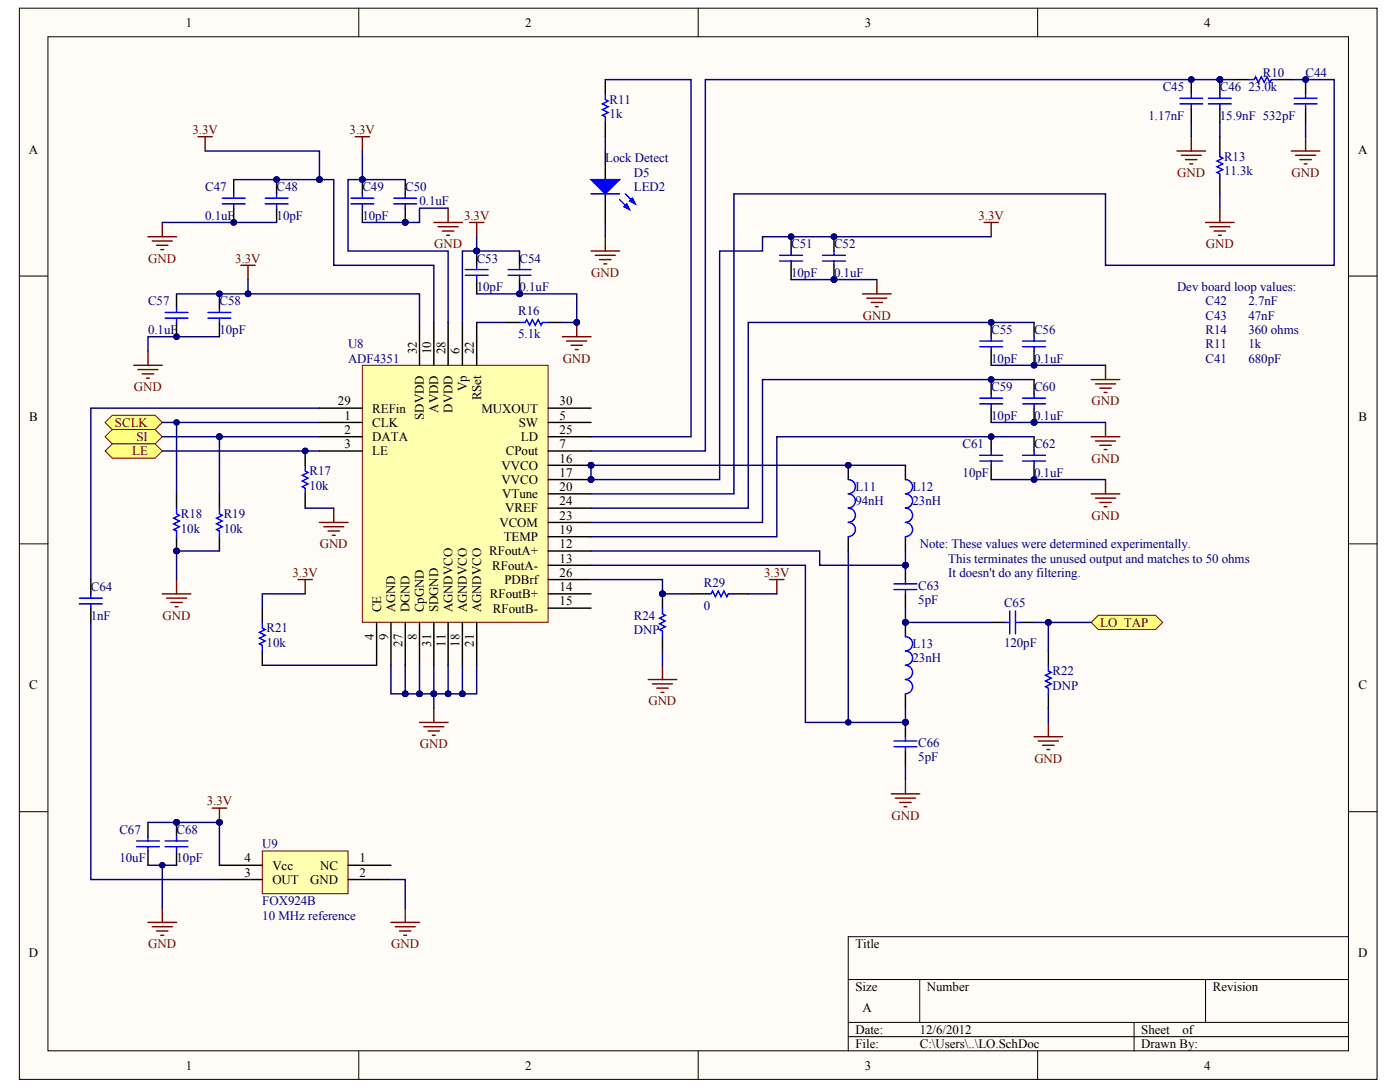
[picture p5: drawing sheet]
<svg xmlns="http://www.w3.org/2000/svg" width="258mm" height="201mm" viewBox="0 0 258 201" stroke-linecap="round" stroke-linejoin="round" font-family="sans-serif">
<defs><g id="words">
<g font-size="2.4">
<text x="34.2" y="4.9">1</text>
<text x="96.8" y="4.9">2</text>
<text x="159.3" y="4.9">3</text>
<text x="221.8" y="4.9">4</text>
<text x="5.3" y="28.3">A</text>
<text x="250.2" y="28.3">A</text>
<text x="76.8" y="65.2" transform="rotate(-90 76.8 65.2)">32</text>
<text x="79.4" y="65.2" transform="rotate(-90 79.4 65.2)">10</text>
<text x="82" y="65.2" transform="rotate(-90 82 65.2)">28</text>
<text x="84.6" y="65.2" transform="rotate(-90 84.6 65.2)">6</text>
<text x="87.3" y="65.2" transform="rotate(-90 87.3 65.2)">22</text>
<text x="5.4" y="77.6">B</text>
<text x="62.3" y="74.6">29</text>
<text x="63.5" y="77.3">1</text>
<text x="68.6" y="76">REFin</text>
<text x="78.1" y="77.3" transform="rotate(-90 78.1 77.3)">SDVDD</text>
<text x="80.7" y="76" transform="rotate(-90 80.7 76)">AVDD</text>
<text x="83.3" y="76" transform="rotate(-90 83.3 76)">DVDD</text>
<text x="86" y="72" transform="rotate(-90 86 72)">Vp</text>
<text x="88.6" y="73.7" transform="rotate(-90 88.6 73.7)">RSet</text>
<text x="88.7" y="76">MUXOUT</text>
<text x="103.1" y="77.3">5</text>
<text x="103.1" y="74.6">30</text>
<text x="250.2" y="77.6">B</text>
<text x="63.5" y="79.9">2</text>
<text x="63.5" y="82.5">3</text>
<text x="68.6" y="78.6">CLK</text>
<text x="68.6" y="81.2">DATA</text>
<text x="68.6" y="83.8">LE</text>
<text x="93.2" y="83.8">CPout</text>
<text x="95.6" y="78.6">SW</text>
<text x="96" y="81.2">LD</text>
<text x="103.1" y="82.5">7</text>
<text x="103.1" y="79.9">25</text>
<text x="92.4" y="89.1">VVCO</text>
<text x="92.4" y="86.5">VVCO</text>
<text x="103.1" y="87.8">17</text>
<text x="103.1" y="85.2">16</text>
<text x="92.5" y="91.7">VTune</text>
<text x="93" y="94.4">VREF</text>
<text x="103.1" y="93.1">24</text>
<text x="103.1" y="95.7">23</text>
<text x="103.1" y="90.4">20</text>
<text x="92" y="97">VCOM</text>
<text x="92.8" y="99.6">TEMP</text>
<text x="103.1" y="100.9">12</text>
<text x="103.1" y="98.3">19</text>
<text x="90.1" y="102.3">RFoutA+</text>
<text x="90.7" y="104.9">RFoutA-</text>
<text x="92.9" y="107.5">PDBrf</text>
<text x="103.1" y="103.6">13</text>
<text x="103.1" y="106.2">26</text>
<text x="70.2" y="112.8" transform="rotate(-90 70.2 112.8)">CE</text>
<text x="72.8" y="112.8" transform="rotate(-90 72.8 112.8)">AGND</text>
<text x="75.5" y="112.8" transform="rotate(-90 75.5 112.8)">DGND</text>
<text x="78.1" y="112.8" transform="rotate(-90 78.1 112.8)">CpGND</text>
<text x="80.7" y="112.8" transform="rotate(-90 80.7 112.8)">SDGND</text>
<text x="83.3" y="112.8" transform="rotate(-90 83.3 112.8)">AGNDVCO</text>
<text x="86" y="112.8" transform="rotate(-90 86 112.8)">AGNDVCO</text>
<text x="88.6" y="112.8" transform="rotate(-90 88.6 112.8)">AGNDVCO</text>
<text x="90.3" y="110.2">RFoutB+</text>
<text x="90.8" y="112.8">RFoutB-</text>
<text x="103.1" y="111.5">15</text>
<text x="103.1" y="108.8">14</text>
<text x="68.9" y="117.9" transform="rotate(-90 68.9 117.9)">4</text>
<text x="71.5" y="117.9" transform="rotate(-90 71.5 117.9)">9</text>
<text x="74.1" y="119.1" transform="rotate(-90 74.1 119.1)">27</text>
<text x="76.8" y="117.9" transform="rotate(-90 76.8 117.9)">8</text>
<text x="79.4" y="119.1" transform="rotate(-90 79.4 119.1)">31</text>
<text x="82" y="119.1" transform="rotate(-90 82 119.1)">11</text>
<text x="84.6" y="119.1" transform="rotate(-90 84.6 119.1)">18</text>
<text x="87.3" y="119.1" transform="rotate(-90 87.3 119.1)">21</text>
<text x="5.4" y="126.9">C</text>
<text x="250.2" y="126.9">C</text>
<text x="45" y="161.5">3</text>
<text x="45" y="158.8">4</text>
<text x="50.2" y="160.1">Vcc</text>
<text x="59" y="160.1">NC</text>
<text x="66.2" y="161.5">2</text>
<text x="66.2" y="158.8">1</text>
<text x="50.2" y="162.8">OUT</text>
<text x="57.1" y="162.8">GND</text>
<text x="5.3" y="176.3">D</text>
<text x="157.6" y="174.6">Title</text>
<text x="250.2" y="176.3">D</text>
<text x="157.6" y="182.5">Size</text>
<text x="170.7" y="182.5">Number</text>
<text x="223.4" y="182.5">Revision</text>
<text x="157.6" y="190.4">Date:</text>
<text x="158.9" y="186.4">A</text>
<text x="169.4" y="190.4">12/6/2012</text>
<text x="210.2" y="190.4">Sheet</text>
<text x="217.8" y="190.4">of</text>
<text x="34.2" y="197">1</text>
<text x="96.8" y="197">2</text>
<text x="157.6" y="193">File:</text>
<text x="159.3" y="197">3</text>
<text x="169.4" y="193">C:\Users\..\LO.SchDoc</text>
<text x="210.2" y="193">Drawn By:</text>
<text x="221.8" y="197">4</text>
</g>
<g font-size="2.4" fill="#000080">
<text x="214.2" y="16.8">C45</text>
<text x="224.7" y="16.8">C46</text>
<text x="230" y="16.8">23.0k</text>
<text x="232.6" y="14.2">R10</text>
<text x="240.5" y="14.2">C44</text>
<text x="112.3" y="21.8">1k</text>
<text x="112.3" y="19.1">R11</text>
<text x="211.5" y="22">1.17nF</text>
<text x="224.7" y="22">15.9nF 532pF</text>
<text x="111.5" y="29.9">Lock Detect</text>
<text x="225.5" y="29.7">R13</text>
<text x="37.8" y="35.2">C47</text>
<text x="50.9" y="35.2">C48</text>
<text x="66.7" y="35.2">C49</text>
<text x="74.7" y="35.2">C50</text>
<text x="116.8" y="32.6">D5</text>
<text x="116.8" y="35.2">LED2</text>
<text x="225.5" y="32.3">11.3k</text>
<text x="37.8" y="40.4">0.1uF</text>
<text x="50.9" y="40.4">10pF</text>
<text x="66.7" y="40.4">10pF</text>
<text x="77.3" y="37.8">0.1uF</text>
<text x="145.7" y="45.7">C51</text>
<text x="153.6" y="45.7">C52</text>
<text x="87.8" y="53.6">10pF</text>
<text x="87.8" y="48.3">C53</text>
<text x="95.7" y="53.6">0.1uF</text>
<text x="95.7" y="48.3">C54</text>
<text x="145.7" y="51">10pF</text>
<text x="153.6" y="51">0.1uF</text>
<text x="216.8" y="53.6">Dev board loop values:</text>
<text x="27.3" y="56.2">C57</text>
<text x="40.4" y="56.2">C58</text>
<text x="95.4" y="58.1">R16</text>
<text x="222.1" y="56.2">C42</text>
<text x="222.1" y="58.9">C43</text>
<text x="230" y="56.2">2.7nF</text>
<text x="230" y="58.9">47nF</text>
<text x="27.3" y="61.5">0.1uF</text>
<text x="40.4" y="61.5">10pF</text>
<text x="64.1" y="64.1">U8</text>
<text x="95.4" y="62.3">5.1k</text>
<text x="182.6" y="61.5">C55</text>
<text x="190.5" y="61.5">C56</text>
<text x="222.1" y="61.5">R14</text>
<text x="222.1" y="64.1">R11</text>
<text x="230" y="61.5">360 ohms</text>
<text x="230" y="64.1">1k</text>
<text x="64.1" y="66.8">ADF4351</text>
<text x="182.6" y="66.8">10pF</text>
<text x="190.5" y="66.8">0.1uF</text>
<text x="222.1" y="66.8">C41</text>
<text x="230" y="66.8">680pF</text>
<text x="182.6" y="77.3">10pF</text>
<text x="182.6" y="72">C59</text>
<text x="190.5" y="77.3">0.1uF</text>
<text x="190.5" y="72">C60</text>
<text x="177.3" y="82.5">C61</text>
<text x="190.5" y="82.5">C62</text>
<text x="57" y="87.5">R17</text>
<text x="177.3" y="87.8">10pF</text>
<text x="190.5" y="87.8">0.1uF</text>
<text x="33.3" y="95.4">R18</text>
<text x="41.2" y="95.4">R19</text>
<text x="57" y="90.2">10k</text>
<text x="157.6" y="93.1">94nH</text>
<text x="157.6" y="90.4">L11</text>
<text x="168.1" y="93.1">23nH</text>
<text x="168.1" y="90.4">L12</text>
<text x="33.3" y="98.1">10k</text>
<text x="41.2" y="98.1">10k</text>
<text x="169.4" y="100.9">Note: These values were determined experimentally.</text>
<text x="174.7" y="103.6">This terminates the unused output and matches to 50 ohms</text>
<text x="174.7" y="106.2">It doesn't do any filtering.</text>
<text x="16.7" y="108.8">C64</text>
<text x="129.7" y="112.3">0</text>
<text x="129.7" y="108.1">R29</text>
<text x="169.1" y="111.2">5pF</text>
<text x="169.1" y="108.6">C63</text>
<text x="184.9" y="111.7">C65</text>
<text x="16.7" y="114.1">1nF</text>
<text x="49.1" y="119.1">10k</text>
<text x="49.1" y="116.5">R21</text>
<text x="116.8" y="116.7">DNP</text>
<text x="116.8" y="114.1">R24</text>
<text x="168.1" y="119.4">L13</text>
<text x="184.9" y="119.1">120pF</text>
<text x="168.1" y="122">23nH</text>
<text x="193.9" y="124.4">R22</text>
<text x="193.9" y="127">DNP</text>
<text x="169.1" y="137.5">C66</text>
<text x="169.1" y="140.1">5pF</text>
<text x="22" y="153.6">C67</text>
<text x="32.5" y="153.6">C68</text>
<text x="22" y="158.8">10uF</text>
<text x="32.5" y="158.8">10pF</text>
<text x="48.3" y="156.2">U9</text>
<text x="48.3" y="166.7">FOX924B</text>
<text x="48.3" y="169.3">10 MHz reference</text>
</g>
<g font-size="2.4" fill="#800000">
<text x="35.4" y="24.7">3.3V</text>
<text x="64.4" y="24.7">3.3V</text>
<text x="216.9" y="32.6">GND</text>
<text x="237.9" y="32.6">GND</text>
<text x="85.5" y="40.4">3.3V</text>
<text x="180.2" y="40.4">3.3V</text>
<text x="80" y="45.7">GND</text>
<text x="222.1" y="45.7">GND</text>
<text x="27.3" y="48.3">GND</text>
<text x="43.3" y="48.3">3.3V</text>
<text x="108.9" y="51">GND</text>
<text x="158.9" y="58.9">GND</text>
<text x="103.6" y="66.8">GND</text>
<text x="24.7" y="72">GND</text>
<text x="201.1" y="74.6">GND</text>
<text x="21.2" y="78.6">SCLK</text>
<text x="24.4" y="83.8">LE</text>
<text x="25.1" y="81.2">SI</text>
<text x="201.1" y="85.2">GND</text>
<text x="201.1" y="95.7">GND</text>
<text x="58.9" y="100.9">GND</text>
<text x="53.9" y="106.2">3.3V</text>
<text x="140.7" y="106.2">3.3V</text>
<text x="29.9" y="114.1">GND</text>
<text x="202.7" y="115.4">LO_TAP</text>
<text x="119.4" y="129.9">GND</text>
<text x="77.3" y="137.8">GND</text>
<text x="190.5" y="140.4">GND</text>
<text x="38.1" y="148.3">3.3V</text>
<text x="164.2" y="150.9">GND</text>
<text x="27.3" y="174.6">GND</text>
<text x="72.1" y="174.6">GND</text>
</g>
</g></defs>
<g fill="#fffcf8" stroke="#000" stroke-width=".18">
<path d="M3.6 1.5h250.1v197.3h-250.1z"/>
<path d="M8.8 6.8h239.6v186.7h-239.6z"/>
</g>
<g fill="none" stroke="#000" stroke-width=".18">
<path d="M66.1 1.5v5.3M128.6 1.5v5.3M191.1 1.5v5.3M3.6 50.8h5.2M248.4 50.8h5.3M3.6 100.1h5.2M248.4 100.1h5.3M3.6 149.5h5.2M248.4 149.5h5.3M248.4 172.5h-92.1v21M66.1 193.5v5.3M128.6 193.5v5.3"/>
<path d="M156.3 180.4h92.1M156.3 188.3h92.1M156.3 190.9h92.1M169.4 180.4v7.9M191.1 193.5v5.3M208.9 188.3v5.2M222.1 180.4v7.9"/>
</g>
<path d="M66.7 67.3h34.3v47.3h-34.3z" fill="#ffffb0" stroke="#800000" stroke-width=".18"/>
<g fill="none" stroke="#000" stroke-width=".26">
<path d="M77.3 59.4v7.9M79.9 59.4v7.9M82.5 59.4v7.9M85.2 59.4v7.9M87.8 59.4v7.9M58.8 77.8h7.9M58.8 75.2h7.9M101 77.8h7.9M101 75.2h7.9M58.8 80.4h7.9M58.8 83.1h7.9M101 93.6h7.9"/>
<path d="M101 96.2h7.9M101 88.3h7.9M101 85.7h7.9M101 80.4h7.9M101 83.1h7.9M101 90.9h7.9M101 98.8h7.9M156.3 85.7v2.6M156.3 98.8v2.7M69.4 114.6v7.9M72 114.6v7.9M74.6 114.6v7.9"/>
<path d="M77.3 114.6v7.9M79.9 114.6v7.9M82.5 114.6v7.9M85.2 114.6v7.9M87.8 114.6v7.9M101 101.5h7.9M101 112h7.9M101 109.4h7.9M101 104.1h7.9M101 106.7h7.9M166.8 104.1v2.6M166.8 109.4v2.6"/>
</g>
<g fill="#000080" stroke="#000080" stroke-width=".18">
<circle cx="108.9" cy="88.3" r=".52"/>
<circle cx="108.9" cy="85.7" r=".52"/>
<circle cx="79.9" cy="127.8" r=".52"/>
<circle cx="74.6" cy="127.8" r=".52"/>
<circle cx="77.3" cy="127.8" r=".52"/>
<circle cx="85.2" cy="127.8" r=".52"/>
<circle cx="82.5" cy="127.8" r=".52"/>
<circle cx="156.3" cy="85.7" r=".52"/>
<circle cx="166.8" cy="104.1" r=".52"/>
</g>
<path d="M77.3 133h5.2M78.1 133.8h3.7M78.9 134.6h2.1M79.6 135.4h.6M79.9 130.4v2.6" fill="none" stroke="#800000" stroke-width=".26"/>
<path d="M74.6 122.5v5.3h7.9v-5.3M77.3 122.5v5.3M79.9 122.5v7.9M87.8 122.5v5.3h-2.6" fill="none" stroke="#000080" stroke-width=".26"/>
<path d="M156.3 88.3a1.3 1.3 0 0 1 1.3 1.3 1.3 1.3 0 0 1-1.3 1.3M156.3 90.9a1.3 1.3 0 0 1 1.3 1.3 1.3 1.3 0 0 1-1.3 1.3M156.3 93.6a1.3 1.3 0 0 1 1.3 1.3 1.3 1.3 0 0 1-1.3 1.3 1.32 1.32 0 0 1 1.3 1.3 1.32 1.32 0 0 1-1.3 1.3M164.7 108.6h4.2M164.7 107.5h4.2M166.8 106.7v.8M166.8 108.6v.8" fill="none" stroke="#00f" stroke-width=".26"/>
<path d="M201 114.6l1.3-1.3h10.6l1.3 1.3-1.3 1.3h-10.6z" fill-rule="evenodd" fill="#ffff80" stroke="#800000" stroke-width=".18"/>
<g fill="none" stroke="#000080" stroke-width=".26">
<path d="M227.3 14.7h-97.4v68.4h-21M237.9 14.7h7.9v34.2h-42.2v-13.2h-68.4v55.2h-26.3M43.1 33.1h15.7M66.7 27.8v5.3M74.6 33.1h-10.5v13.1h18.4v13.2M219.4 22.6v2.6M224.7 22.6v2.6M224.7 35.7v2.6M240.5 22.6v2.6M29.9 41h21M45.7 51.5v2.6h-13.2M66.7 41h7.9"/>
<path d="M87.8 43.6v2.6M87.8 59.4h5.3M190.5 59.4h-52.7v34.2h-28.9M190.5 69.9h-50v26.3h-31.6M56.2 93.6h5.3M190.5 80.4h-47.4v18.4h-34.2M48.3 122.5h21.1M85.2 122.5v5.3h-2.7"/>
</g>
<g fill="#000080" stroke="#000080" stroke-width=".18">
<circle cx="85.2" cy="127.8" r=".52"/>
<circle cx="82.5" cy="127.8" r=".52"/>
<circle cx="190.5" cy="88.3" r=".52"/>
<circle cx="182.6" cy="80.4" r=".52"/>
<circle cx="190.5" cy="77.8" r=".52"/>
<circle cx="182.6" cy="69.9" r=".52"/>
<circle cx="190.5" cy="67.3" r=".52"/>
<circle cx="182.6" cy="59.4" r=".52"/>
<circle cx="153.6" cy="43.6" r=".52"/>
<circle cx="153.6" cy="51.5" r=".52"/>
<circle cx="145.7" cy="43.6" r=".52"/>
<circle cx="219.4" cy="14.6" r=".52"/>
<circle cx="224.7" cy="14.6" r=".52"/>
<circle cx="240.5" cy="14.6" r=".52"/>
<circle cx="95.7" cy="54.1" r=".52"/>
<circle cx="87.8" cy="46.2" r=".52"/>
<circle cx="106.2" cy="59.4" r=".52"/>
<circle cx="74.6" cy="41" r=".52"/>
<circle cx="66.8" cy="33.1" r=".52"/>
<circle cx="51" cy="33.1" r=".52"/>
<circle cx="43.1" cy="41" r=".52"/>
<circle cx="40.4" cy="54.1" r=".52"/>
<circle cx="32.5" cy="62" r=".52"/>
<circle cx="58.9" cy="33.1" r=".52"/>
<circle cx="45.7" cy="54.1" r=".52"/>
<circle cx="32.5" cy="101.5" r=".52"/>
<circle cx="56.2" cy="83" r=".52"/>
</g>
<g fill="none" stroke="#800000" stroke-width=".26">
<path d="M36.5 25.2h2.6M37.8 25.2v2.6M65.4 25.2h2.7M66.7 25.2v2.6M82.5 38.3v2.7M216.8 27.8h5.3M217.6 28.6h3.7M218.4 29.4h2.1M219.2 30.2h.5M219.4 25.2v2.6M224.7 38.3v2.7M237.9 27.8h5.2"/>
<path d="M238.6 28.6h3.7M239.4 29.4h2.1M240.2 30.2h.6M240.5 25.2v2.6M27.3 43.6h5.2M28 44.4h3.7M28.8 45.2h2.1M29.6 46h.6M29.9 41v2.6M44.4 48.9h2.6M45.7 48.9v2.6M79.9 41h5.3"/>
<path d="M80.7 41.8h3.7M81.5 42.5h2.1M82.3 43.3h.5M86.5 41h2.6M87.8 41v2.6M106.2 59.4v2.6M108.9 46.2h5.2M109.7 47h3.6M110.4 47.8h2.2M111.2 48.6h.6M111.5 43.6v2.6M158.9 54.1h5.2"/>
<path d="M159.7 54.9h3.7M160.5 55.7h2.1M161.3 56.5h.5M161.5 51.5v2.6M181.3 41h2.6M182.6 41v2.6M222.1 41h5.2M222.9 41.8h3.6M223.6 42.5h2.2M224.4 43.3h.6M24.6 67.3h5.3M25.4 68.1h3.7"/>
<path d="M26.2 68.8h2.1M27 69.6h.5M27.3 64.6v2.7M103.6 62h5.3M104.4 62.8h3.7M105.2 63.6h2.1M106 64.4h.5M201 69.9h5.3M201.8 70.7h3.7M202.6 71.5h2.1M203.4 72.3h.5M203.6 67.3v2.6"/>
<path d="M203.6 77.8v2.6M58.8 96.2h5.3M59.6 97h3.7M60.4 97.8h2.1M61.2 98.6h.5M61.5 93.6v2.6M201 90.9h5.3M201 80.4h5.3M201.8 91.7h3.7M201.8 81.2h3.7M202.6 92.5h2.1M202.6 82h2.1"/>
<path d="M203.4 93.3h.5M203.4 82.8h.5M203.6 88.3v2.6M29.9 109.4h5.3M30.7 110.1h3.7M31.5 110.9h2.1M32.3 111.7h.5M32.5 106.7v2.7M54.9 106.7h2.6M56.2 106.7v2.7M141.8 106.7h2.6M143.1 106.7v2.7"/>
</g>
<g fill="none" stroke="#000" stroke-width=".26">
<path d="M111.5 14.7v2.6M219.4 14.7v2.6M219.4 19.9v2.7M224.7 14.7v2.6M224.7 19.9v2.7M227.3 14.7h2.7M235.2 14.7h2.7M240.5 14.7v2.6M240.5 19.9v2.7M43.1 33.1v2.6M43.1 38.3v2.7M50.9 33.1v2.6"/>
<path d="M50.9 38.3v2.7M66.7 33.1v2.6M66.7 38.3v2.7M74.6 33.1v2.6M74.6 38.3v2.7M111.5 22.6v2.6M111.5 27.8v5.3M111.5 35.7v5.3M224.7 25.2v2.6M224.7 33.1v2.6M32.5 54.1v2.6M32.5 59.4v2.6"/>
<path d="M40.4 54.1v2.6M40.4 59.4v2.6M87.8 46.2v2.7M87.8 51.5v2.6M93.1 59.4h2.6M95.7 46.2v2.7M95.7 51.5v2.6M101 59.4h2.6M145.7 43.6v2.6M145.7 48.9v2.6M153.6 43.6v2.6M153.6 48.9v2.6"/>
<path d="M182.6 59.4v2.6M190.5 59.4v2.6M182.6 64.6v2.7M182.6 69.9v2.6M182.6 75.2v2.6M190.5 64.6v2.7M190.5 69.9v2.6M190.5 75.2v2.6M32.5 90.9v2.7M32.5 98.8v2.7M40.4 90.9v2.7M40.4 98.8v2.7"/>
<path d="M56.2 83.1v2.6M56.2 90.9v2.7M182.6 80.4v2.7M182.6 85.7v2.6M190.5 80.4v2.7M190.5 85.7v2.6M48.3 112v2.6M48.3 119.9v2.6"/>
</g>
<g fill="none" stroke="#00f" stroke-width=".26">
<path d="M111.5 17.3v1l.5 .3-1 .5 1 .6-1 .5 1 .5-1 .5 .5 .3v1.1M217.3 19.1h4.2M217.3 18.1h4.2M219.4 17.3v.8M219.4 19.1v.8M222.6 19.1h4.2M222.6 18.1h4.2M224.7 17.3v.8M224.7 19.1v.8M230 14.7h1l.3-.6 .5 1.1 .5-1.1 .6 1.1 .5-1.1 .5 1.1 .3-.5h1M238.4 19.1h4.2M238.4 18.1h4.2"/>
<path d="M240.5 17.3v.8M240.5 19.1v.8M40.9 37.5h4.3M40.9 36.5h4.3M43.1 35.7v.8M43.1 37.5v.8M48.8 37.5h4.3M48.8 36.5h4.3M50.9 35.7v.8M50.9 37.5v.8M64.6 37.5h4.3M64.6 36.5h4.3"/>
<path d="M66.7 35.7v.8M66.7 37.5v.8M72.5 37.5h4.2M72.5 36.5h4.2M74.6 35.7v.8M74.6 37.5v.8M108.9 35.7h5.2M114.1 36.8l1.9 1.8M115.2 35.7l1.8 1.8M224.7 27.8v1.1l.5 .2-1 .6 1 .5-1 .5 1 .5-1 .6 .5 .2v1.1M30.4 58.6h4.2M30.4 57.5h4.2"/>
<path d="M32.5 56.7v.8M32.5 58.6v.8M38.3 58.6h4.2M38.3 57.5h4.2M40.4 56.7v.8M40.4 58.6v.8M85.7 50.7h4.2M85.7 49.6h4.2M87.8 48.9v.7M87.8 50.7v.8M93.6 50.7h4.2M93.6 49.6h4.2"/>
<path d="M95.7 59.4h1.1l.2-.5 .5 1 .6-1 .5 1 .5-1 .6 1 .2-.5h1.1M95.7 48.9v.7M95.7 50.7v.8M143.6 48.1h4.2M143.6 47h4.2M145.7 46.2v.8M145.7 48.1v.8M151.5 48.1h4.2M151.5 47h4.2M153.6 46.2v.8M153.6 48.1v.8M180.5 74.4h4.2"/>
<path d="M180.5 73.3h4.2M180.5 63.8h4.2M180.5 62.8h4.2M182.6 62v.8M182.6 63.8v.8M182.6 72.5v.8M182.6 74.4v.8M188.4 74.4h4.2M188.4 73.3h4.2M188.4 63.8h4.2M188.4 62.8h4.2M190.5 62v.8"/>
<path d="M190.5 63.8v.8M190.5 72.5v.8M190.5 74.4v.8M32.5 93.6v1l.5 .3-1 .5 1 .5-1 .6 1 .5-1 .5 .5 .3v1M40.4 93.6v1l.5 .3-1 .5 1 .5-1 .6 1 .5-1 .5 .5 .3v1M56.2 85.7v1l.5 .3-1 .5 1 .5-1 .6 1 .5-1 .5 .5 .3v1M180.5 84.9h4.2M180.5 83.8h4.2M182.6 83.1v.7M182.6 84.9v.8M188.4 84.9h4.2M188.4 83.8h4.2"/>
<path d="M190.5 83.1v.7M190.5 84.9v.8M48.3 114.6v1.1l.5 .2-1 .6 1 .5-1 .5 1 .5-1 .6 .5 .2v1.1"/>
</g>
<g fill="#00f" stroke="#00f" stroke-width=".26">
<path d="M108.9 33.1h5.2l-2.6 2.6z"/>
<path d="M114.9 38.1l.5-.6 .6 1.1z"/>
<path d="M116 37l.5-.5 .5 1z"/>
</g>
<path d="M48.3 156.7h15.8v7.9h-15.8z" fill="#ffffb0" stroke="#800000" stroke-width=".18"/>
<path d="M27.3 151.4v2.7M27.3 156.7v2.6M32.5 151.4v2.7M32.5 156.7v2.6M40.4 159.3h7.9M64.1 159.3h7.9M40.4 162h7.9M64.1 162h7.9" fill="none" stroke="#000" stroke-width=".26"/>
<path d="M39.1 148.8h2.6M40.4 148.8v2.6M27.3 169.9h5.2M28 170.6h3.7M28.8 171.4h2.1M29.6 172.2h.6M29.9 167.2v2.7M72 169.9h5.3M72.8 170.6h3.7M73.6 171.4h2.1M74.4 172.2h.5M74.6 167.2v2.7" fill="none" stroke="#800000" stroke-width=".26"/>
<path d="M27.3 151.4h5.2M27.3 159.3h5.2M29.9 159.3v7.9M72 162h2.6v5.2" fill="none" stroke="#000080" stroke-width=".26"/>
<g fill="#000080" stroke="#000080" stroke-width=".18">
<circle cx="40.4" cy="151.4" r=".52"/>
<circle cx="32.5" cy="151.4" r=".52"/>
<circle cx="29.9" cy="159.3" r=".52"/>
</g>
<path d="M25.2 155.9h4.2M25.2 154.9h4.2M27.3 154.1v.8M27.3 155.9v.8M30.4 155.9h4.2M30.4 154.9h4.2M32.5 154.1v.8M32.5 155.9v.8" fill="none" stroke="#00f" stroke-width=".26"/>
<g fill="#ffff80" stroke="#800000" stroke-width=".18">
<path d="M19.4 77.8l1.3-1.3h7.9l1.3 1.3-1.3 1.3h-7.9z" fill-rule="evenodd"/>
<path d="M19.4 80.4l1.3-1.3h7.9l1.3 1.3-1.3 1.3h-7.9z" fill-rule="evenodd"/>
</g>
<path d="M29.9 80.4h28.9M40.4 80.4v10.5" fill="none" stroke="#000080" stroke-width=".26"/>
<circle cx="40.4" cy="80.4" r=".52" fill="#000080" stroke="#000080" stroke-width=".18"/>
<path d="M19.4 83.1l1.3-1.4h7.9l1.3 1.4-1.3 1.3h-7.9z" fill-rule="evenodd" fill="#ffff80" stroke="#800000" stroke-width=".18"/>
<g fill="none" stroke="#000080" stroke-width=".26">
<path d="M111.5 14.7h15.8v65.7h-18.4M37.8 27.8h21v5.3h2.7v15.8h18.4v10.5M82.5 38.3h-5.2v2.7h-2.7M111.5 25.2v2.6M45.7 54.1h31.6v5.3M87.8 54.1h18.4v5.3h-2.6M95.7 46.2h-10.5v13.2M111.5 41v2.6M145.7 51.5h15.8M182.6 43.6h-42.1v2.6h-7.9v42.1h-23.7v-2.6h57.9M29.9 77.8h28.9M32.5 77.8v13.1"/>
<path d="M40.4 62h-13.1v2.6M58.8 75.2h-42.1v31.5M182.6 77.8h21M182.6 67.3h21M29.9 83.1h28.9M182.6 88.3h21M16.7 114.6v47.4h23.7M40.4 101.5h-7.9v5.2M56.2 109.4h-7.9v2.6M108.9 104.1h39.5v28.9h18.4v-2.6M108.9 101.5h42.1v2.6h15.8v-2.6M108.9 106.7h13.1v2.7h5.3"/>
<path d="M122 119.9v2.6M137.8 109.4h5.3M156.3 101.5v31.5M166.8 112v2.6h15.8M190.5 114.6h10.5M193.1 114.6v5.3M72 122.5v5.3h2.6M193.1 130.4v2.6M32.5 151.4h7.9v7.9M166.8 140.9v2.7"/>
</g>
<g fill="#000080" stroke="#000080" stroke-width=".18">
<circle cx="74.6" cy="127.8" r=".52"/>
<circle cx="32.5" cy="77.8" r=".52"/>
<circle cx="32.5" cy="101.5" r=".52"/>
<circle cx="32.5" cy="151.4" r=".52"/>
<circle cx="40.4" cy="151.4" r=".52"/>
<circle cx="45.7" cy="54.1" r=".52"/>
<circle cx="58.9" cy="33.1" r=".52"/>
<circle cx="87.8" cy="46.2" r=".52"/>
<circle cx="95.7" cy="54.1" r=".52"/>
<circle cx="106.2" cy="59.4" r=".52"/>
<circle cx="74.6" cy="41" r=".52"/>
<circle cx="108.9" cy="85.7" r=".52"/>
<circle cx="166.8" cy="114.6" r=".52"/>
<circle cx="166.8" cy="133" r=".52"/>
<circle cx="156.3" cy="133" r=".52"/>
<circle cx="193.1" cy="114.6" r=".52"/>
<circle cx="166.8" cy="104.1" r=".52"/>
<circle cx="108.9" cy="88.3" r=".52"/>
<circle cx="153.6" cy="51.5" r=".52"/>
<circle cx="190.5" cy="77.8" r=".52"/>
<circle cx="122" cy="109.3" r=".52"/>
</g>
<g fill="none" stroke="#000" stroke-width=".26">
<path d="M166.8 85.7v2.6M166.8 98.8v2.7M16.7 106.7v2.7M16.7 112v2.6M122 109.4v2.6M122 117.2v2.7M127.3 109.4h2.6M135.2 109.4h2.6M166.8 114.6v2.6M182.6 114.6h2.6M187.8 114.6h2.7M193.1 119.9v2.6"/>
<path d="M166.8 127.8v2.6M166.8 133v2.7M166.8 138.3v2.6M193.1 127.8v2.6"/>
</g>
<g fill="none" stroke="#00f" stroke-width=".26">
<path d="M166.8 88.3a1.3 1.3 0 0 1 1.3 1.3 1.3 1.3 0 0 1-1.3 1.3M166.8 90.9a1.3 1.3 0 0 1 1.3 1.3 1.3 1.3 0 0 1-1.3 1.3M166.8 93.6a1.3 1.3 0 0 1 1.3 1.3 1.3 1.3 0 0 1-1.3 1.3 1.32 1.32 0 0 1 1.3 1.3 1.32 1.32 0 0 1-1.3 1.3M14.6 111.2h4.2M14.6 110.1h4.2M16.7 109.4v.7M16.7 111.2v.8M122 112v1l.6 .3-1.1 .5 1.1 .6-1.1 .5 1.1 .5-1.1 .5 .5 .3v1M129.9 109.4h1.1l.2-.6 .6 1.1 .5-1.1 .5 1.1 .5-1.1 .6 1.1 .2-.5h1.1M166.8 117.2a1.3 1.3 0 0 1 1.3 1.3 1.3 1.3 0 0 1-1.3 1.4 1.32 1.32 0 0 1 1.3 1.3 1.32 1.32 0 0 1-1.3 1.3 1.32 1.32 0 0 1 1.3 1.3 1.32 1.32 0 0 1-1.3 1.3 1.32 1.32 0 0 1 1.3 1.3 1.32 1.32 0 0 1-1.3 1.3M185.2 114.6h.8M186 112.5v4.2"/>
<path d="M187.1 112.5v4.2M187.1 114.6h.7M164.7 137.5h4.2M164.7 136.4h4.2M166.8 135.7v.7M166.8 137.5v.8M193.1 122.5v1.1l.5 .2-1 .5 1 .6-1 .5 1 .5-1 .6 .5 .2v1.1"/>
</g>
<g fill="none" stroke="#800000" stroke-width=".26">
<path d="M119.4 125.1h5.3M120.2 125.9h3.7M121 126.7h2.1M121.8 127.5h.5M122 122.5v2.6M190.5 135.7h5.2M191.3 136.4h3.6M192.1 137.2h2.1M192.8 138h.6M193.1 133v2.7M164.1 146.2h5.3M164.9 147h3.7"/>
<path d="M165.7 147.8h2.1M166.5 148.5h.5M166.8 143.6v2.6"/>
</g>
<use href="#words"/>
</svg>
